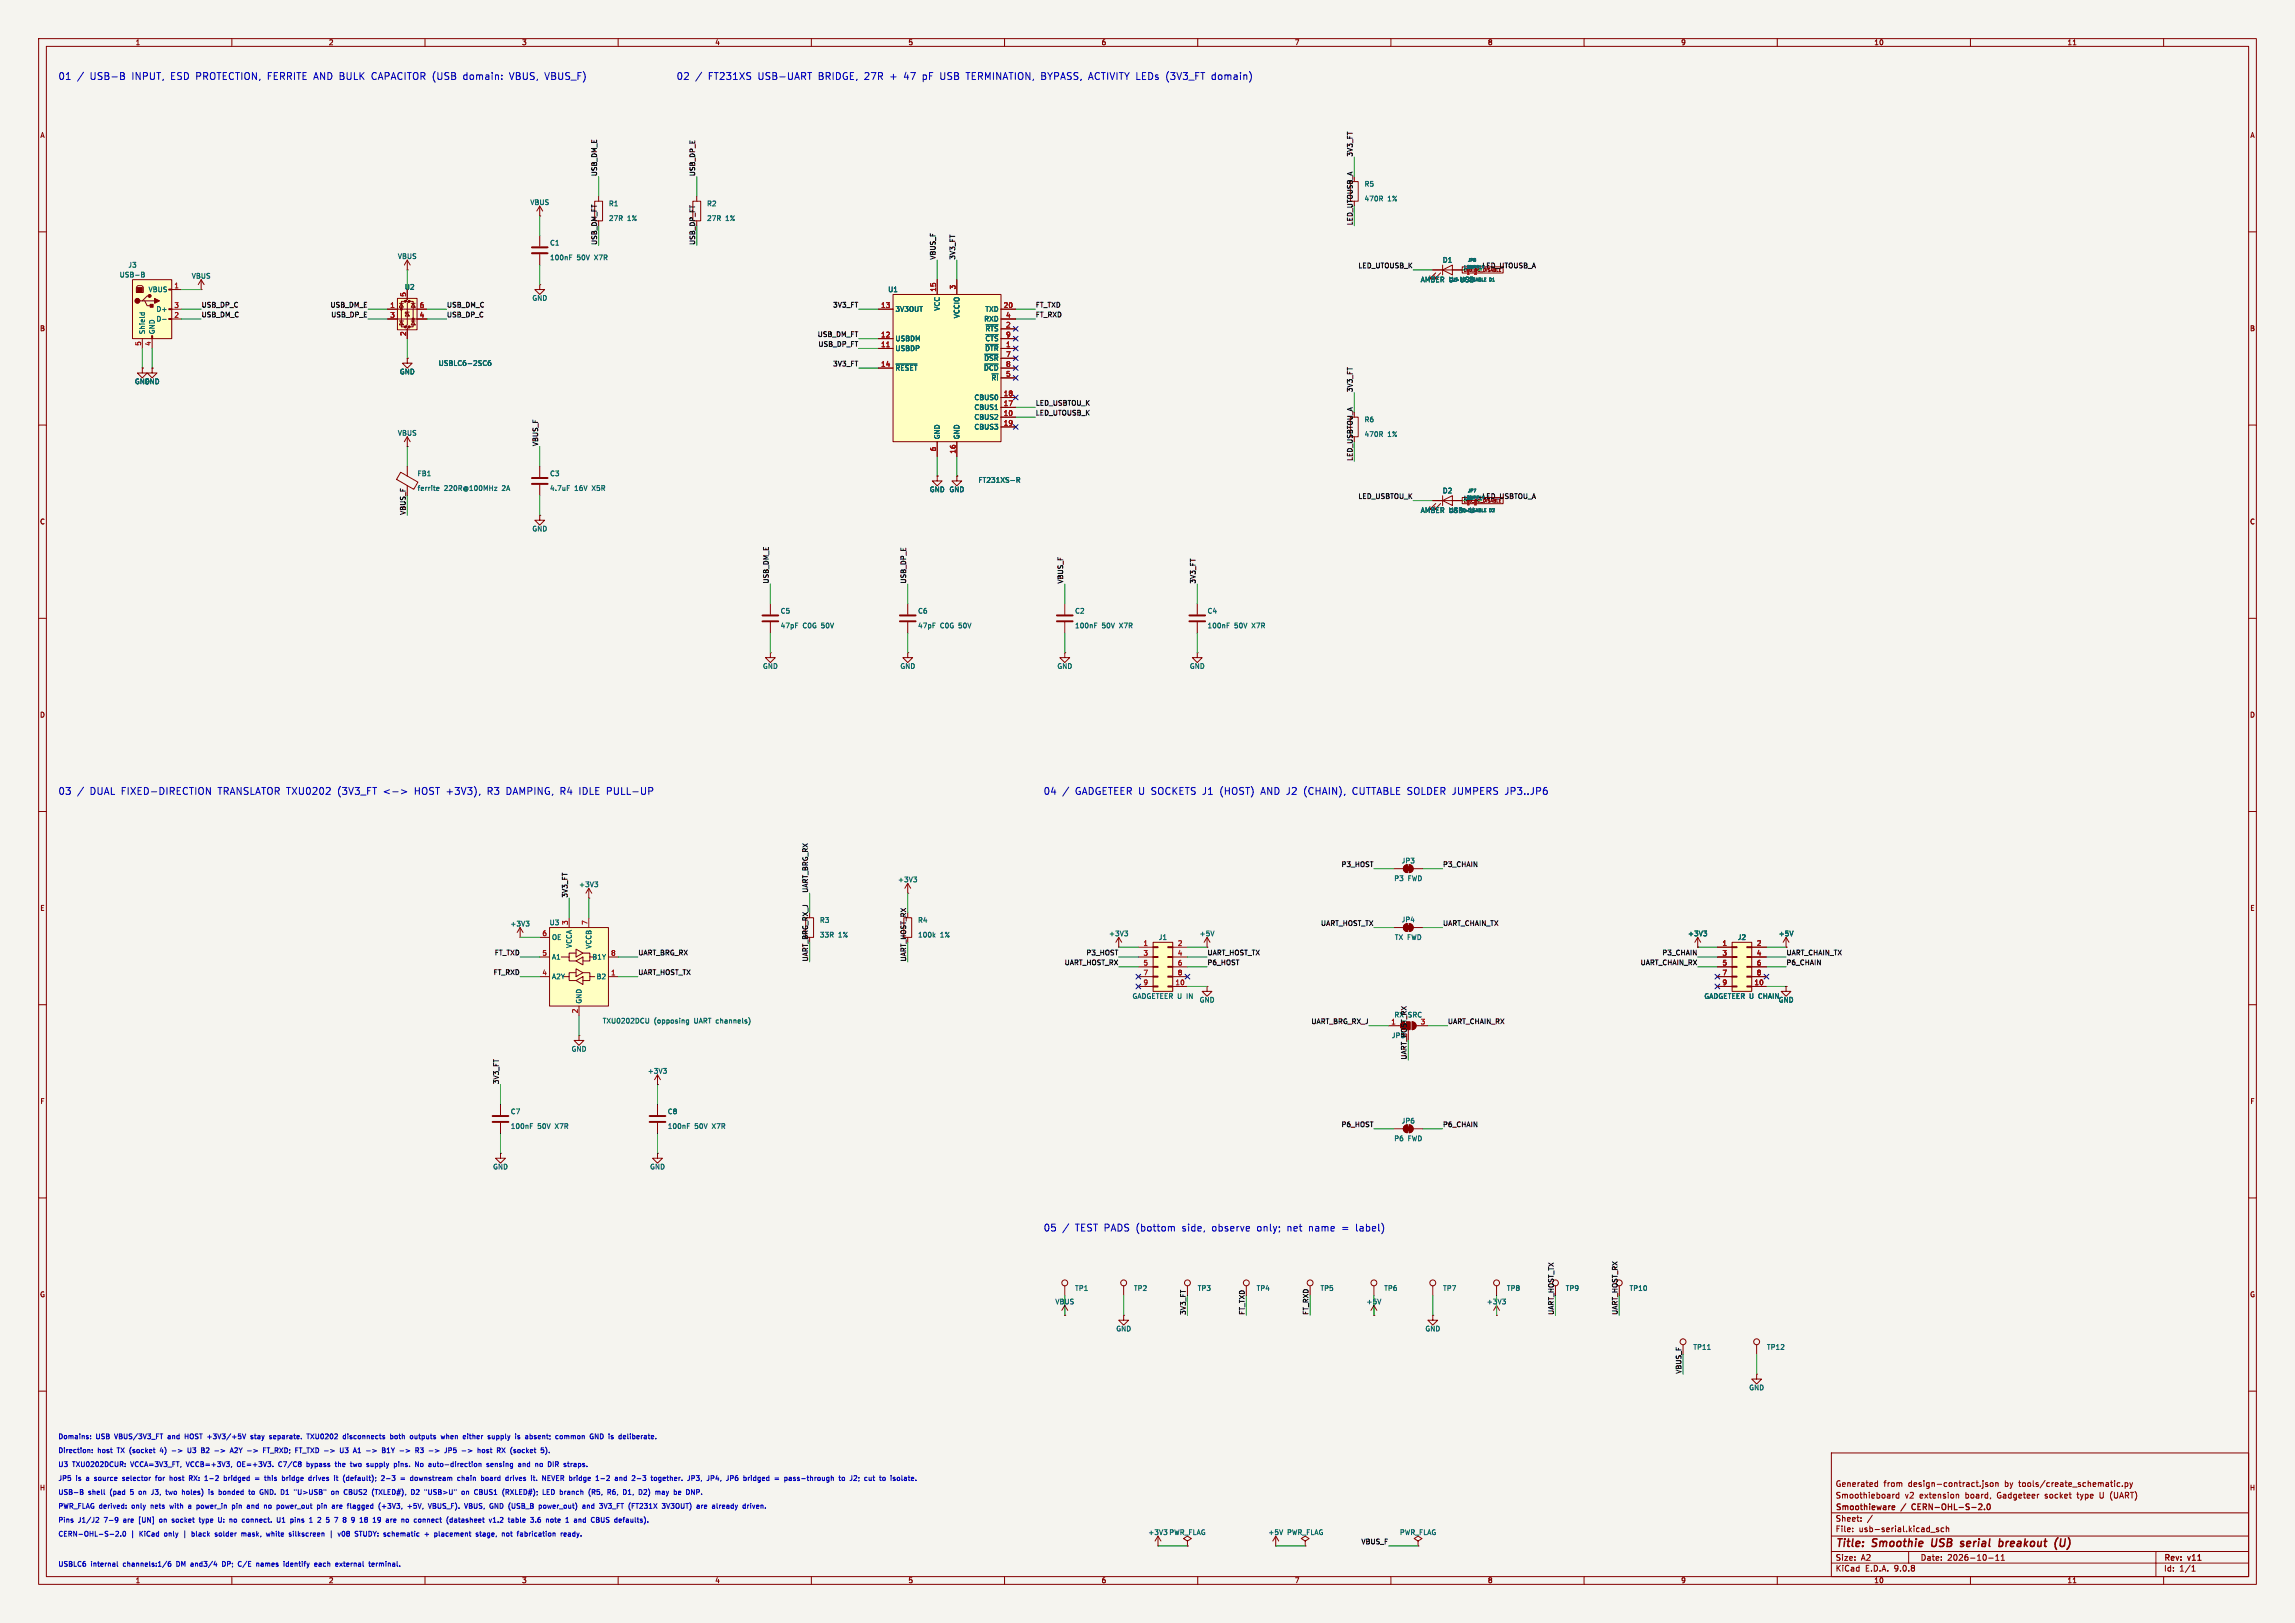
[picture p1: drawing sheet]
<svg xmlns="http://www.w3.org/2000/svg" width="594mm" height="420mm" viewBox="0 0 594 420" stroke-linecap="round" stroke-linejoin="round" font-family="sans-serif">
<defs><g id="words">
<g font-size="2.8" fill="#840000">
<text x="475" y="400.9">Title:</text>
<text x="484.7" y="400.9">Smoothie</text>
<text x="500.8" y="400.9">USB</text>
<text x="509.1" y="400.9">serial</text>
<text x="519.8" y="400.9">breakout</text>
<text x="535.1" y="400.9">(U)</text>
</g>
<g font-size="2.5" fill="#0000c2">
<text x="15" y="20.9">01</text>
<text x="23.3" y="20.9">USB-B</text>
<text x="34.1" y="20.9">INPUT,</text>
<text x="44.3" y="20.9">ESD PROTECTION, FERRITE AND BULK</text>
<text x="96.7" y="20.9">CAPACITOR (USB</text>
<text x="120.6" y="20.9">domain:</text>
<text x="132.7" y="20.9">VBUS, VBUS_F)</text>
<text x="175" y="20.9">02</text>
<text x="183.3" y="20.9">FT231XS</text>
<text x="196.2" y="20.9">USB-UART</text>
<text x="211.9" y="20.9">BRIDGE, 27R</text>
<text x="230.6" y="20.9">+</text>
<text x="234.3" y="20.9">47</text>
<text x="239.2" y="20.9">pF USB TERMINATION, BYPASS, ACTIVITY LEDs (3V3_FT</text>
<text x="314.7" y="20.9">domain)</text>
<text x="15" y="205.9">03</text>
<text x="23.3" y="205.9">DUAL FIXED-DIRECTION</text>
<text x="56.5" y="205.9">TRANSLATOR TXU0202</text>
<text x="87.7" y="205.9">(3V3_FT</text>
<text x="99.6" y="205.9">&lt;-&gt;</text>
<text x="107.7" y="205.9">HOST +3V3),</text>
<text x="126.8" y="205.9">R3</text>
<text x="131.8" y="205.9">DAMPING, R4</text>
<text x="150.8" y="205.9">IDLE PULL-UP</text>
<text x="270" y="205.9">04</text>
<text x="278.3" y="205.9">GADGETEER U SOCKETS J1</text>
<text x="316" y="205.9">(HOST)</text>
<text x="326.7" y="205.9">AND J2</text>
<text x="338" y="205.9">(CHAIN),</text>
<text x="350.7" y="205.9">CUTTABLE SOLDER JUMPERS JP3..JP6</text>
<text x="270" y="318.9">05</text>
<text x="278.3" y="318.9">TEST PADS (bottom</text>
<text x="306.1" y="318.9">side,</text>
<text x="314" y="318.9">observe</text>
<text x="325.7" y="318.9">only;</text>
<text x="333.6" y="318.9">net</text>
<text x="339.3" y="318.9">name</text>
<text x="347.9" y="318.9">=</text>
<text x="351.6" y="318.9">label)</text>
</g>
<g font-size="2.1" fill="#840000">
<text x="475" y="388">Smoothieboard</text>
<text x="475" y="385">Generated</text>
<text x="487.5" y="385">from</text>
<text x="493" y="388">v2</text>
<text x="494" y="385">design-contract.json</text>
<text x="496.9" y="388">extension</text>
<text x="508.8" y="388">board,</text>
<text x="517.2" y="388">Gadgeteer</text>
<text x="519" y="385">by</text>
<text x="522.8" y="385">tools/create_schematic.py</text>
<text x="529.7" y="388">socket</text>
<text x="538.2" y="388">type</text>
<text x="544.2" y="388">U (UART)</text>
<text x="475" y="394">Sheet:</text>
<text x="475" y="391.2">Smoothieware</text>
<text x="492.2" y="391.2">/</text>
<text x="495.6" y="391.2">CERN-OHL-S-2.0</text>
<text x="475" y="396.7">File:</text>
<text x="481.1" y="396.7">usb-serial.kicad_sch</text>
<text x="475" y="406.9">KiCad</text>
<text x="475" y="404.1">Size:</text>
<text x="481.7" y="404.1">A2</text>
<text x="482.7" y="406.9">E.D.A.</text>
<text x="490.3" y="406.9">9.0.8</text>
<text x="497" y="404.1">Date:</text>
<text x="504" y="404.1">2026-10-11</text>
<text x="560" y="404.3">Rev:</text>
<text x="560" y="406.9">Id:</text>
<text x="564.1" y="406.9">1/1</text>
<text x="566.4" y="404.3">v11</text>
</g>
<g font-size="1.8" fill="#840000">
<text x="35" y="11.9">1</text>
<text x="85" y="11.9">2</text>
<text x="135" y="11.9">3</text>
<text x="185" y="11.9">4</text>
<text x="235" y="11.9">5</text>
<text x="285" y="11.9">6</text>
<text x="335" y="11.9">7</text>
<text x="385" y="11.9">8</text>
<text x="435" y="11.9">9</text>
<text x="485" y="11.9">10</text>
<text x="535" y="11.9">11</text>
<text x="10.3" y="35.9">A</text>
<text x="582.3" y="35.9">A</text>
<text x="10.3" y="85.9">B</text>
<text x="582.3" y="85.9">B</text>
<text x="10.3" y="135.9">C</text>
<text x="582.3" y="135.9">C</text>
<text x="10.3" y="185.9">D</text>
<text x="582.3" y="185.9">D</text>
<text x="10.3" y="235.9">E</text>
<text x="582.3" y="235.9">E</text>
<text x="10.3" y="285.9">F</text>
<text x="582.3" y="285.9">F</text>
<text x="10.3" y="335.9">G</text>
<text x="582.3" y="335.9">G</text>
<text x="10.2" y="385.9">H</text>
<text x="582.2" y="385.9">H</text>
<text x="35" y="409.9">1</text>
<text x="85" y="409.9">2</text>
<text x="135" y="409.9">3</text>
<text x="185" y="409.9">4</text>
<text x="235" y="409.9">5</text>
<text x="285" y="409.9">6</text>
<text x="335" y="409.9">7</text>
<text x="385" y="409.9">8</text>
<text x="435" y="409.9">9</text>
<text x="485" y="409.9">10</text>
<text x="535" y="409.9">11</text>
</g>
<g font-size="1.8" fill="#0f0f0f">
<text x="350.2" y="40.6" transform="rotate(-90 350.2 40.6)">3V3_FT</text>
<text x="154.6" y="45.7" transform="rotate(-90 154.6 45.7)">USB_DM_E</text>
<text x="180" y="45.7" transform="rotate(-90 180 45.7)">USB_DP_E</text>
<text x="350.2" y="58.4" transform="rotate(-90 350.2 58.4)">LED_UTOUSB_A</text>
<text x="154.6" y="63.5" transform="rotate(-90 154.6 63.5)">USB_DM_FT</text>
<text x="180" y="63.5" transform="rotate(-90 180 63.5)">USB_DP_FT</text>
<text x="242.2" y="67.3" transform="rotate(-90 242.2 67.3)">VBUS_F</text>
<text x="247.3" y="67.3" transform="rotate(-90 247.3 67.3)">3V3_FT</text>
<text x="351.5" y="69.5">LED_UTOUSB_K</text>
<text x="383.5" y="69.5">LED_UTOUSB_A</text>
<text x="52.1" y="82.2">USB_DM_C</text>
<text x="52.1" y="79.7">USB_DP_C</text>
<text x="85.4" y="79.7">USB_DM_E</text>
<text x="85.6" y="82.2">USB_DP_E</text>
<text x="115.6" y="82.2">USB_DP_C</text>
<text x="115.6" y="79.7">USB_DM_C</text>
<text x="215.5" y="79.7">3V3_FT</text>
<text x="268" y="79.7">FT_TXD</text>
<text x="268" y="82.2">FT_RXD</text>
<text x="211.5" y="87.3">USB_DM_FT</text>
<text x="211.7" y="89.8">USB_DP_FT</text>
<text x="215.5" y="94.9">3V3_FT</text>
<text x="350.2" y="101.6" transform="rotate(-90 350.2 101.6)">3V3_FT</text>
<text x="268" y="107.6">LED_UTOUSB_K</text>
<text x="268" y="105.1">LED_USBTOU_K</text>
<text x="139.4" y="115.6" transform="rotate(-90 139.4 115.6)">VBUS_F</text>
<text x="350.2" y="119.4" transform="rotate(-90 350.2 119.4)">LED_USBTOU_A</text>
<text x="351.5" y="129.2">LED_USBTOU_K</text>
<text x="383.5" y="129.2">LED_USBTOU_A</text>
<text x="105.1" y="133.4" transform="rotate(-90 105.1 133.4)">VBUS_F</text>
<text x="199" y="151.1" transform="rotate(-90 199 151.1)">USB_DM_E</text>
<text x="234.6" y="151.1" transform="rotate(-90 234.6 151.1)">USB_DP_E</text>
<text x="275.2" y="151.1" transform="rotate(-90 275.2 151.1)">VBUS_F</text>
<text x="309.5" y="151.1" transform="rotate(-90 309.5 151.1)">3V3_FT</text>
<text x="347.1" y="224.4">P3_HOST</text>
<text x="373.4" y="224.4">P3_CHAIN</text>
<text x="147" y="232.4" transform="rotate(-90 147 232.4)">3V3_FT</text>
<text x="209.2" y="231.1" transform="rotate(-90 209.2 231.1)">UART_BRG_RX</text>
<text x="341.8" y="239.7">UART_HOST_TX</text>
<text x="373.4" y="239.7">UART_CHAIN_TX</text>
<text x="127.9" y="247.3">FT_TXD</text>
<text x="165.1" y="247.3">UART_BRG_RX</text>
<text x="209.2" y="248.9" transform="rotate(-90 209.2 248.9)">UART_BRG_RX_J</text>
<text x="234.6" y="248.9" transform="rotate(-90 234.6 248.9)">UART_HOST_RX</text>
<text x="275.4" y="249.8">UART_HOST_RX</text>
<text x="281.1" y="247.3">P3_HOST</text>
<text x="312.4" y="249.8">P6_HOST</text>
<text x="312.4" y="247.3">UART_HOST_TX</text>
<text x="424.5" y="249.8">UART_CHAIN_RX</text>
<text x="430.1" y="247.3">P3_CHAIN</text>
<text x="462.3" y="247.3">UART_CHAIN_TX</text>
<text x="462.3" y="249.8">P6_CHAIN</text>
<text x="127.6" y="252.4">FT_RXD</text>
<text x="165.1" y="252.4">UART_HOST_TX</text>
<text x="360.8" y="263.5">RX SRC</text>
<text x="339.3" y="265.1">UART_BRG_RX_J</text>
<text x="360.1" y="268.8">JP5</text>
<text x="364.2" y="268.7" transform="rotate(-90 364.2 268.7)">2</text>
<text x="374.6" y="265.1">UART_CHAIN_RX</text>
<text x="364.1" y="274.3" transform="rotate(-90 364.1 274.3)">UART_HOST_RX</text>
<text x="129.2" y="280.7" transform="rotate(-90 129.2 280.7)">3V3_FT</text>
<text x="347.1" y="291.8">P6_HOST</text>
<text x="373.4" y="291.8">P6_CHAIN</text>
<text x="307" y="340.4" transform="rotate(-90 307 340.4)">3V3_FT</text>
<text x="322.2" y="340.4" transform="rotate(-90 322.2 340.4)">FT_TXD</text>
<text x="338.7" y="340.4" transform="rotate(-90 338.7 340.4)">FT_RXD</text>
<text x="402.2" y="340.4" transform="rotate(-90 402.2 340.4)">UART_HOST_TX</text>
<text x="418.8" y="340.4" transform="rotate(-90 418.8 340.4)">UART_HOST_RX</text>
<text x="435.3" y="355.6" transform="rotate(-90 435.3 355.6)">VBUS_F</text>
<text x="352.3" y="399.7">VBUS_F</text>
</g>
<g font-size="1.8" fill="#006464">
<text x="137.1" y="53.2">VBUS</text>
<text x="157.5" y="53.6">R1</text>
<text x="182.9" y="53.6">R2</text>
<text x="353.1" y="48.5">R5</text>
<text x="353.1" y="52.3">470R</text>
<text x="359.1" y="52.3">1%</text>
<text x="157.5" y="57.4">27R</text>
<text x="162.3" y="57.4">1%</text>
<text x="182.9" y="57.4">27R</text>
<text x="187.7" y="57.4">1%</text>
<text x="142.2" y="63.7">C1</text>
<text x="30.9" y="72">USB-B</text>
<text x="33.1" y="69.4">J3</text>
<text x="102.9" y="67.2">VBUS</text>
<text x="142.2" y="67.5">100nF</text>
<text x="149.3" y="67.5">50V</text>
<text x="154" y="67.5">X7R</text>
<text x="373.3" y="68.2">D1</text>
<text x="38.3" y="75.8">VBUS</text>
<text x="49.5" y="72.3">VBUS</text>
<text x="104.7" y="75.2">U2</text>
<text x="229.8" y="75.8">U1</text>
<text x="367.6" y="73.3">AMBER U&gt;USB</text>
<text x="40.4" y="80.9">D+</text>
<text x="40.4" y="83.4">D-</text>
<text x="137.7" y="78">GND</text>
<text x="231.6" y="80.9">3V3OUT</text>
<text x="243.4" y="80.5" transform="rotate(-90 243.4 80.5)">VCC</text>
<text x="248.5" y="82.5" transform="rotate(-90 248.5 82.5)">VCCIO</text>
<text x="254.6" y="83.4">RXD</text>
<text x="254.9" y="80.9">TXD</text>
<text x="37.7" y="86.6" transform="rotate(-90 37.7 86.6)">Shield</text>
<text x="40.2" y="86.6" transform="rotate(-90 40.2 86.6)">GND</text>
<text x="231.6" y="88.5">USBDM</text>
<text x="254.9" y="86">~{RTS}</text>
<text x="254.9" y="88.5">~{CTS}</text>
<text x="113.4" y="94.9">USBLC6-2SC6</text>
<text x="231.6" y="91">USBDP</text>
<text x="254.6" y="93.6">~{DSR}</text>
<text x="254.9" y="91">~{DTR}</text>
<text x="34.8" y="99.6">GND</text>
<text x="37.3" y="99.6">GND</text>
<text x="103.4" y="97.1">GND</text>
<text x="231.6" y="96.1">~{RESET}</text>
<text x="254.6" y="96.1">~{DCD}</text>
<text x="256.5" y="98.7">~{RI}</text>
<text x="252.1" y="103.7">CBUS0</text>
<text x="252.1" y="106.3">CBUS1</text>
<text x="102.9" y="112.9">VBUS</text>
<text x="243.4" y="113.8" transform="rotate(-90 243.4 113.8)">GND</text>
<text x="248.5" y="113.8" transform="rotate(-90 248.5 113.8)">GND</text>
<text x="252.1" y="108.8">CBUS2</text>
<text x="252.1" y="111.4">CBUS3</text>
<text x="353.1" y="109.5">R6</text>
<text x="353.1" y="113.3">470R</text>
<text x="359.1" y="113.3">1%</text>
<text x="108" y="123.4">FB1</text>
<text x="142.2" y="123.4">C3</text>
<text x="253.1" y="125.1">FT231XS-R</text>
<text x="108" y="127.2">ferrite</text>
<text x="114.9" y="127.2">220R@100MHz</text>
<text x="130.1" y="127.2">2A</text>
<text x="142.2" y="127.2">4.7uF</text>
<text x="148.7" y="127.2">16V</text>
<text x="153.4" y="127.2">X5R</text>
<text x="240.5" y="127.6">GND GND</text>
<text x="373.3" y="127.9">D2</text>
<text x="137.7" y="137.7">GND</text>
<text x="367.6" y="132.9">AMBER USB&gt;U</text>
<text x="201.9" y="159">C5</text>
<text x="237.5" y="159">C6</text>
<text x="278.1" y="159">C2</text>
<text x="312.4" y="159">C4</text>
<text x="201.9" y="162.8">47pF</text>
<text x="207.8" y="162.8">C0G</text>
<text x="212.7" y="162.8">50V</text>
<text x="237.5" y="162.8">47pF</text>
<text x="243.3" y="162.8">C0G</text>
<text x="248.2" y="162.8">50V</text>
<text x="278.1" y="162.8">100nF</text>
<text x="285.2" y="162.8">50V</text>
<text x="289.9" y="162.8">X7R</text>
<text x="312.4" y="162.8">100nF</text>
<text x="319.5" y="162.8">50V</text>
<text x="324.1" y="162.8">X7R</text>
<text x="197.4" y="173.3">GND</text>
<text x="232.9" y="173.3">GND</text>
<text x="273.6" y="173.3">GND</text>
<text x="307.8" y="173.3">GND</text>
<text x="362.7" y="223.6">JP3</text>
<text x="149.8" y="229.8">+3V3</text>
<text x="232.3" y="228.5">+3V3</text>
<text x="360.8" y="228.2">P3</text>
<text x="364.4" y="228.2">FWD</text>
<text x="132" y="239.9">+3V3</text>
<text x="142.1" y="239.6">U3</text>
<text x="212.1" y="239">R3</text>
<text x="237.5" y="239">R4</text>
<text x="362.7" y="238.9">JP4</text>
<text x="142.7" y="243.4">OE</text>
<text x="148.2" y="245.5" transform="rotate(-90 148.2 245.5)">VCCA</text>
<text x="153.3" y="245.6" transform="rotate(-90 153.3 245.6)">VCCB</text>
<text x="212.1" y="242.8">33R</text>
<text x="217" y="242.8">1%</text>
<text x="237.5" y="242.8">100k</text>
<text x="243.3" y="242.8">1%</text>
<text x="286.9" y="242.5">+3V3</text>
<text x="299.8" y="243.4">J1</text>
<text x="310.4" y="242.5">+5V</text>
<text x="360.9" y="243.4">TX FWD</text>
<text x="436.8" y="242.5">+3V3</text>
<text x="449.7" y="243.4">J2</text>
<text x="460.2" y="242.5">+5V</text>
<text x="142.7" y="248.5">A1</text>
<text x="153.2" y="248.5">B1Y</text>
<text x="142.7" y="253.6">A2Y</text>
<text x="154.3" y="253.6">B2</text>
<text x="150.7" y="259.8" transform="rotate(-90 150.7 259.8)">GND</text>
<text x="293" y="258.7">GADGETEER U IN</text>
<text x="310.4" y="259.6">GND</text>
<text x="441" y="258.7">GADGETEER U CHAIN</text>
<text x="460.2" y="259.6">GND</text>
<text x="155.9" y="265.1">TXU0202DCU</text>
<text x="169.3" y="265.1">(opposing</text>
<text x="179.8" y="265.1">UART channels)</text>
<text x="147.8" y="272.3">GND</text>
<text x="167.5" y="278">+3V3</text>
<text x="132.1" y="288.5">C7</text>
<text x="132.1" y="292.3">100nF</text>
<text x="139.1" y="292.3">50V</text>
<text x="143.8" y="292.3">X7R</text>
<text x="172.7" y="288.5">C8</text>
<text x="172.7" y="292.3">100nF</text>
<text x="179.8" y="292.3">50V</text>
<text x="184.4" y="292.3">X7R</text>
<text x="362.7" y="290.9">JP6</text>
<text x="360.8" y="295.5">P6</text>
<text x="364.4" y="295.5">FWD</text>
<text x="127.5" y="302.8">GND</text>
<text x="168.1" y="302.8">GND</text>
<text x="278.1" y="334.2">TP1</text>
<text x="293.4" y="334.2">TP2</text>
<text x="309.9" y="334.2">TP3</text>
<text x="325.1" y="334.2">TP4</text>
<text x="341.6" y="334.2">TP5</text>
<text x="358.1" y="334.2">TP6</text>
<text x="373.4" y="334.2">TP7</text>
<text x="389.9" y="334.2">TP8</text>
<text x="405.1" y="334.2">TP9</text>
<text x="421.6" y="334.2">TP10</text>
<text x="273" y="337.7">VBUS</text>
<text x="353.6" y="337.7">+5V</text>
<text x="384.7" y="337.7">+3V3</text>
<text x="288.8" y="344.7">GND</text>
<text x="368.8" y="344.7">GND</text>
<text x="438.2" y="349.5">TP11</text>
<text x="457.2" y="349.5">TP12</text>
<text x="452.6" y="360">GND</text>
<text x="297.1" y="397.4">+3V3</text>
<text x="302.5" y="397.4">PWR_FLAG</text>
<text x="328.2" y="397.4">+5V</text>
<text x="333" y="397.4">PWR_FLAG</text>
<text x="362.2" y="397.4">PWR_FLAG</text>
</g>
<g font-size="1.8" fill="#a90000">
<text x="45" y="74.7">1</text>
<text x="105.2" y="76.9" transform="rotate(-90 105.2 76.9)">5</text>
<text x="242.3" y="75.6" transform="rotate(-90 242.3 75.6)">15</text>
<text x="247.4" y="75" transform="rotate(-90 247.4 75)">3</text>
<text x="45" y="79.8">3</text>
<text x="45" y="82.3">2</text>
<text x="100.9" y="79.8">1</text>
<text x="100.9" y="82.3">3</text>
<text x="108.5" y="79.8">6</text>
<text x="108.5" y="82.3">4</text>
<text x="227.9" y="79.8">13</text>
<text x="259.7" y="79.8">20</text>
<text x="260.3" y="82.3">4</text>
<text x="36.6" y="89.6" transform="rotate(-90 36.6 89.6)">5</text>
<text x="39.1" y="89.6" transform="rotate(-90 39.1 89.6)">4</text>
<text x="105.2" y="87.1" transform="rotate(-90 105.2 87.1)">2</text>
<text x="227.9" y="87.4">12</text>
<text x="227.9" y="89.9">11</text>
<text x="260.3" y="84.8">2</text>
<text x="260.3" y="87.4">9</text>
<text x="260.3" y="89.9">1</text>
<text x="227.9" y="95">14</text>
<text x="260.3" y="92.5">7</text>
<text x="260.3" y="95">8</text>
<text x="260.3" y="97.5">5</text>
<text x="259.7" y="102.6">18</text>
<text x="259.7" y="105.2">17</text>
<text x="259.7" y="107.7">10</text>
<text x="259.7" y="110.2">19</text>
<text x="242.3" y="116.9" transform="rotate(-90 242.3 116.9)">6</text>
<text x="247.4" y="117.5" transform="rotate(-90 247.4 117.5)">16</text>
<text x="147.1" y="239.5" transform="rotate(-90 147.1 239.5)">3</text>
<text x="152.1" y="239.5" transform="rotate(-90 152.1 239.5)">7</text>
<text x="140.3" y="242.3">6</text>
<text x="295.8" y="244.9">1</text>
<text x="304.7" y="244.9">2</text>
<text x="445.7" y="244.9">1</text>
<text x="454.6" y="244.9">2</text>
<text x="140.3" y="247.4">5</text>
<text x="158" y="247.4">8</text>
<text x="295.8" y="247.4">3</text>
<text x="295.8" y="249.9">5</text>
<text x="304.7" y="247.4">4</text>
<text x="304.7" y="249.9">6</text>
<text x="445.7" y="247.4">3</text>
<text x="445.7" y="249.9">5</text>
<text x="454.6" y="247.4">4</text>
<text x="454.6" y="249.9">6</text>
<text x="140.3" y="252.5">4</text>
<text x="158" y="252.5">1</text>
<text x="295.8" y="252.5">7</text>
<text x="295.8" y="255">9</text>
<text x="304.1" y="255">10</text>
<text x="304.7" y="252.5">8</text>
<text x="445.7" y="252.5">7</text>
<text x="445.7" y="255">9</text>
<text x="454" y="255">10</text>
<text x="454.6" y="252.5">8</text>
<text x="149.6" y="262.3" transform="rotate(-90 149.6 262.3)">2</text>
<text x="360" y="265.2">1</text>
<text x="367.6" y="265.2">3</text>
</g>
<g font-size="1.8" fill="#0000c2">
<text x="15" y="376.2">Direction:</text>
<text x="15" y="372.6">Domains:</text>
<text x="24.8" y="372.6">USB</text>
<text x="25.2" y="376.2">host</text>
<text x="29.8" y="372.6">VBUS/3V3_FT</text>
<text x="30.5" y="376.2">TX (socket</text>
<text x="41.9" y="376.2">4)</text>
<text x="43.7" y="372.6">and</text>
<text x="45.2" y="376.2">-&gt;</text>
<text x="48.3" y="372.6">HOST +3V3/+5V</text>
<text x="49.5" y="376.2">U3</text>
<text x="53.2" y="376.2">B2</text>
<text x="56.8" y="376.2">-&gt;</text>
<text x="61.2" y="376.2">A2Y -&gt;</text>
<text x="65.8" y="372.6">stay</text>
<text x="70" y="376.2">FT_RXD; FT_TXD -&gt;</text>
<text x="70.9" y="372.6">separate.</text>
<text x="80.8" y="372.6">TXU0202</text>
<text x="90.3" y="372.6">disconnects</text>
<text x="90.5" y="376.2">U3</text>
<text x="97.7" y="376.2">-&gt;</text>
<text x="102" y="376.2">B1Y</text>
<text x="102.7" y="372.6">both</text>
<text x="106.8" y="376.2">-&gt;</text>
<text x="108.1" y="372.6">outputs</text>
<text x="111.1" y="376.2">R3</text>
<text x="114.7" y="376.2">-&gt;</text>
<text x="116.3" y="372.6">when</text>
<text x="119.1" y="376.2">JP5</text>
<text x="122.2" y="372.6">either</text>
<text x="123.7" y="376.2">-&gt;</text>
<text x="128" y="376.2">host</text>
<text x="128.8" y="372.6">supply</text>
<text x="133.2" y="376.2">RX (socket</text>
<text x="136.1" y="372.6">is</text>
<text x="138.9" y="372.6">absent;</text>
<text x="147" y="372.6">common</text>
<text x="156.1" y="372.6">GND is</text>
<text x="163.9" y="372.6">deliberate.</text>
<text x="15" y="379.8">U3</text>
<text x="15" y="383.4">JP5</text>
<text x="18.7" y="379.8">TXU0202DCUR:</text>
<text x="19.6" y="383.4">is</text>
<text x="22.4" y="383.4">a</text>
<text x="24.7" y="383.4">source</text>
<text x="32.2" y="383.4">selector</text>
<text x="34" y="379.8">VCCA=3V3_FT,</text>
<text x="41" y="383.4">for</text>
<text x="44.8" y="383.4">host</text>
<text x="48.6" y="379.8">VCCB=+3V3,</text>
<text x="50" y="383.4">RX:</text>
<text x="54.3" y="383.4">1-2</text>
<text x="59.5" y="383.4">bridged</text>
<text x="61.9" y="379.8">OE=+3V3.</text>
<text x="67.7" y="383.4">=</text>
<text x="70.5" y="383.4">this</text>
<text x="72.8" y="379.8">C7/C8</text>
<text x="75.1" y="383.4">bridge</text>
<text x="80.3" y="379.8">bypass</text>
<text x="82.2" y="383.4">drives</text>
<text x="87.9" y="379.8">the</text>
<text x="89" y="383.4">it</text>
<text x="91.5" y="383.4">(default);</text>
<text x="92" y="379.8">two</text>
<text x="96.4" y="379.8">supply</text>
<text x="101.6" y="383.4">2-3</text>
<text x="103.7" y="379.8">pins.</text>
<text x="106.8" y="383.4">=</text>
<text x="109.4" y="379.8">No</text>
<text x="109.6" y="383.4">downstream</text>
<text x="113.1" y="379.8">auto-direction</text>
<text x="122" y="383.4">chain</text>
<text x="128.3" y="383.4">board</text>
<text x="128.3" y="379.8">sensing</text>
<text x="134.8" y="383.4">drives</text>
<text x="136.7" y="379.8">and</text>
<text x="141.3" y="379.8">no</text>
<text x="141.6" y="383.4">it.</text>
<text x="144.7" y="383.4">NEVER bridge</text>
<text x="144.8" y="379.8">DIR</text>
<text x="149.1" y="379.8">straps.</text>
<text x="159" y="383.4">1-2</text>
<text x="164.2" y="383.4">and</text>
<text x="168.8" y="383.4">2-3</text>
<text x="173.9" y="383.4">together.</text>
<text x="183.6" y="383.4">JP3,</text>
<text x="188.8" y="383.4">JP4,</text>
<text x="194" y="383.4">JP6</text>
<text x="198.6" y="383.4">bridged</text>
<text x="206.9" y="383.4">=</text>
<text x="209.6" y="383.4">pass-through</text>
<text x="224" y="383.4">to</text>
<text x="227" y="383.4">J2;</text>
<text x="231" y="383.4">cut</text>
<text x="235.1" y="383.4">to</text>
<text x="15" y="387">USB-B</text>
<text x="22.8" y="387">shell</text>
<text x="28.6" y="387">(pad</text>
<text x="34.1" y="387">5</text>
<text x="36.4" y="387">on</text>
<text x="39.9" y="387">J3,</text>
<text x="43.9" y="387">two</text>
<text x="48.2" y="387">holes)</text>
<text x="55.3" y="387">is</text>
<text x="58.1" y="387">bonded</text>
<text x="66.1" y="387">to</text>
<text x="69.2" y="387">GND. D1</text>
<text x="78.5" y="387">&quot;U&gt;USB&quot;</text>
<text x="88.3" y="387">on</text>
<text x="91.8" y="387">CBUS2</text>
<text x="99.2" y="387">(TXLED#),</text>
<text x="109.6" y="387">D2</text>
<text x="113.2" y="387">&quot;USB&gt;U&quot;</text>
<text x="123.1" y="387">on</text>
<text x="126.5" y="387">CBUS1</text>
<text x="134" y="387">(RXLED#);</text>
<text x="144.7" y="387">LED branch</text>
<text x="156.9" y="387">(R5,</text>
<text x="162" y="387">R6,</text>
<text x="166.3" y="387">D1,</text>
<text x="170.5" y="387">D2)</text>
<text x="175" y="387">may</text>
<text x="180" y="387">be</text>
<text x="15" y="390.6">PWR_FLAG derived:</text>
<text x="15" y="394.2">Pins</text>
<text x="20.2" y="394.2">J1/J2</text>
<text x="27.1" y="394.2">7-9</text>
<text x="32.2" y="394.2">are</text>
<text x="34.2" y="390.6">only</text>
<text x="36.4" y="394.2">[UN]</text>
<text x="39.3" y="390.6">nets</text>
<text x="42" y="394.2">on</text>
<text x="44.5" y="390.6">with</text>
<text x="45.4" y="394.2">socket</text>
<text x="49.5" y="390.6">a</text>
<text x="51.8" y="390.6">power_in</text>
<text x="52.7" y="394.2">type</text>
<text x="57.8" y="394.2">U:</text>
<text x="60.9" y="394.2">no</text>
<text x="61.2" y="390.6">pin</text>
<text x="64.4" y="394.2">connect.</text>
<text x="65.2" y="390.6">and</text>
<text x="69.9" y="390.6">no</text>
<text x="73.3" y="390.6">power_out</text>
<text x="73.6" y="394.2">U1</text>
<text x="77.3" y="394.2">pins</text>
<text x="82.4" y="394.2">1</text>
<text x="84" y="390.6">pin</text>
<text x="84.8" y="394.2">2</text>
<text x="87.2" y="394.2">5</text>
<text x="88.1" y="390.6">are</text>
<text x="89.6" y="394.2">7</text>
<text x="91.9" y="394.2">8</text>
<text x="92.3" y="390.6">flagged</text>
<text x="94.3" y="394.2">9</text>
<text x="96.7" y="394.2">18</text>
<text x="100.3" y="394.2">19</text>
<text x="100.5" y="390.6">(+3V3,</text>
<text x="103.9" y="394.2">are</text>
<text x="108.1" y="394.2">no</text>
<text x="108.2" y="390.6">+5V,</text>
<text x="111.5" y="394.2">connect</text>
<text x="113.9" y="390.6">VBUS_F).</text>
<text x="120.1" y="394.2">(datasheet</text>
<text x="123.4" y="390.6">VBUS,</text>
<text x="130.1" y="390.6">GND (USB_B</text>
<text x="131.4" y="394.2">v1.2</text>
<text x="136.6" y="394.2">table</text>
<text x="142.5" y="394.2">3.6</text>
<text x="143.2" y="390.6">power_out)</text>
<text x="146.7" y="394.2">note</text>
<text x="152" y="394.2">1</text>
<text x="154.4" y="394.2">and</text>
<text x="154.7" y="390.6">and</text>
<text x="159" y="394.2">CBUS</text>
<text x="159.4" y="390.6">3V3_FT</text>
<text x="165.3" y="394.2">defaults).</text>
<text x="167.1" y="390.6">(FT231X</text>
<text x="176" y="390.6">3V3OUT)</text>
<text x="185.1" y="390.6">are</text>
<text x="189.3" y="390.6">already</text>
<text x="197.4" y="390.6">driven.</text>
<text x="15" y="397.8">CERN-OHL-S-2.0</text>
<text x="33.8" y="397.8">|</text>
<text x="36.2" y="397.8">KiCad</text>
<text x="42.8" y="397.8">only</text>
<text x="47.9" y="397.8">|</text>
<text x="50.3" y="397.8">black</text>
<text x="56.6" y="397.8">solder</text>
<text x="63.6" y="397.8">mask,</text>
<text x="70.3" y="397.8">white</text>
<text x="76.3" y="397.8">silkscreen</text>
<text x="87.1" y="397.8">|</text>
<text x="89.4" y="397.8">v08</text>
<text x="94" y="397.8">STUDY: schematic</text>
<text x="112.4" y="397.8">+</text>
<text x="115.2" y="397.8">placement</text>
<text x="126.1" y="397.8">stage,</text>
<text x="133.1" y="397.8">not</text>
<text x="137.3" y="397.8">fabrication</text>
<text x="148.7" y="397.8">ready.</text>
<text x="15" y="405.6">USBLC6</text>
<text x="23.5" y="405.6">internal</text>
<text x="32" y="405.6">channels:1/6</text>
<text x="46" y="405.6">DM and3/4</text>
<text x="58.2" y="405.6">DP;</text>
<text x="62.5" y="405.6">C/E</text>
<text x="67.5" y="405.6">names</text>
<text x="74.7" y="405.6">identify</text>
<text x="82.9" y="405.6">each</text>
<text x="88.6" y="405.6">external</text>
<text x="97.4" y="405.6">terminal.</text>
</g>
<g font-size="1.1" fill="#a90000">
<text x="378.8" y="70.5">LED_D1_DISABLE</text>
<text x="379.5" y="71.4">1</text>
<text x="381.4" y="71.4">2</text>
<text x="378.8" y="130.2">LED_D2_DISABLE</text>
<text x="379.5" y="131.1">1</text>
<text x="381.4" y="131.1">2</text>
</g>
<g font-size="1.1" fill="#006464">
<text x="378.8" y="69.6">LED</text>
<text x="379.5" y="69.6">SUPPLY</text>
<text x="379.8" y="67.9">JP8</text>
<text x="374.9" y="73">CUT</text>
<text x="378.1" y="73">TO</text>
<text x="380.4" y="73">DISABLE</text>
<text x="386.1" y="73">D1</text>
<text x="378.8" y="129.3">LED</text>
<text x="379.5" y="129.3">SUPPLY</text>
<text x="379.8" y="127.6">JP7</text>
<text x="374.9" y="132.7">CUT</text>
<text x="378.1" y="132.7">TO</text>
<text x="380.4" y="132.7">DISABLE</text>
<text x="386.1" y="132.7">D2</text>
</g>
</g></defs>
<path d="M0 0h594v420h-594z" fill="#f5f4ef" stroke="#f5f4ef" stroke-width=".26"/>
<g fill="none" stroke="#840000" stroke-width=".26">
<path d="M10 10h574v400h-574zM12 12h570v396h-570zM60 10v2M110 10v2M160 10v2M210 10v2M260 10v2M310 10v2M360 10v2M410 10v2M460 10v2M510 10v2"/>
<path d="M536.6 11.6h.7M560 10v2M10 60h2M582 60h2M10 110h2M582 110h2M370.8 129.5h7.7M371.6 130.3l-1.5 1.5h.7h-.7v-.7M372.9 130.3l-1.6 1.5h.8h-.8v-.7M373.4 129.5l2.5-1.2v2.5zM373.4 128.3v2.5M275.6 156.2v2.8"/>
<path d="M309.9 156.2v2.8M10 160h2M275.6 168.9v1.3h1.3l-1.3 1.3-1.3-1.3h1.3M275.6 168.9h.1M275.6 161v2.8M309.9 168.9v1.3h1.2l-1.2 1.3-1.3-1.3h1.3M309.9 168.9h.1M309.9 161v2.8M582 160h2M10 210h2M582 210h2M360.7 224.8h2.5"/>
<path d="M363.5 224.1l.7-.3v2a1.02 1.02 0 0 1-.9-.6 1.02 1.02 0 0 1 .2-1.1zM364.7 223.8a1.02 1.02 0 0 1 1.1 1 1.02 1.02 0 0 1-1.1 1zM365.8 224.8h2.5M439.4 245.1h.1M439.4 242.6l-.7 1.2M439.4 242.6l.8 1.2M439.4 242.6v2.5M462.3 255.3v1.2h1.2l-1.2 1.3-1.3-1.3h1.3M462.3 255.3h.1M10 260h2M582 260h2M10 310h2"/>
<path d="M582 310h2M355.6 332.7v2.6M355.6 337.8v2.6M355.6 337.8l-.8 1.3M355.6 337.8l.8 1.3M370.8 332.7v2.6M387.3 337.8l-.7 1.3M387.3 337.8l.8 1.3M387.3 332.7v2.6M387.3 337.8v2.6M355.6 340.4h.1M370.8 340.4v1.2h1.3l-1.3 1.3-1.2-1.3h1.2"/>
<path d="M370.8 340.4h.1M387.3 340.4h.1M435.6 348v2.5M454.7 355.6v1.3h1.2l-1.2 1.2-1.3-1.2h1.3M454.7 355.6h.1M454.7 348v2.5M10 360h2M474 376h108v32h-108zM582 360h2M474 397.5h108M474 391.5h108M479.5 396.2v.2"/>
<path d="M479.5 395.4v.2M481.7 393.5v.2M481.7 392.7v.2M484.6 392.1l-1.3 1.9M485.4 384.6h.6M485.4 383.7h.6M486 383.2v1.5M489.9 386.7v1M490.3 386.7l-.4 .3M491.5 386.7h-.5l-.3 .3 .2 .6h.6M491.5 386.2v1.5M499.7 396.5h1.2"/>
<path d="M501.7 395.4h-.3l-.2 .2v.2l.5 .1v.4h-.5M503.1 395.4h-.4l-.3 .3 .1 .6h.6M503.7 395.5l.6-.1 .1 1M503.7 394.9v1.5M506.4 386.7h.5l.1 1M513.2 383.2v.1M514.5 383.7h-.4l-.2 .2 .1 .2 .5 .1v.4h-.6M515.2 383.7h.4l.3 .3v.4l-.3 .3-.5-.3zM516.5 383.8l.6-.1 .1 1M516.5 383.7v1M543.5 386.2l.2 1.4M548.7 383.7h-.5l-.2 .3 .1 .6h.6"/>
<path d="M549.3 384.5v.2M550 383.7h.5l.2 .3-.1 .6h-.6M550 383.7v1.5M551.2 383.7l.4 1M551.6 384.7l-.4 .5M552 383.7l-.4 1M60 408v2M110 408v2M160 408v2M210 408v2M260 408v2M310 408v2"/>
<path d="M360 408v2M410 408v2M460 408v2M474 404.5h108M474 401.5h108M494 401.5v3M510 408v2M514.7 403.2h1.2M516.5 403.8h.9M516.5 402.7l.5-.4v1.5M518 403.8h.8M518 402.7l.4-.4v1.5"/>
<path d="M536.6 409.6h.7M558 401.5v6.5M560 408v2M567.3 406.6h.9M567.3 405.5l.4-.4v1.5"/>
<circle cx="355.6" cy="332" r=".76"/>
<circle cx="370.8" cy="332" r=".76"/>
<circle cx="387.4" cy="332" r=".76"/>
<circle cx="402.6" cy="332" r=".76"/>
<circle cx="419.1" cy="332" r=".76"/>
<circle cx="435.6" cy="347.2" r=".76"/>
<circle cx="454.7" cy="347.2" r=".76"/>
</g>
<path d="M500.2 398.2l-.2 1.6 .3 .4M507.6 399h.7M507.7 399.5l.5 .1v.3l-.3 .3h-.4M517.5 399l.6-.1 .3 .3-.2 .8-.7 .2M532.7 397.9l-.1 .1M533.4 398.2l-.1 1.8 .6 .2 .5-.4" fill="none" stroke="#840000" stroke-width=".4"/>
<path d="M489.9 389.7h.4l.1 .3-.7 .2M490.3 390.6l-.4 .1M495 389.4l-.2 .4 .2 .7M512.1 390.7h.9M512.9 389.3v.5M513.6 390.5v.2M514.4 389.3l.2-.1a.8 .8 0 0 1 .6 .7 .8 .8 0 0 1-.6 .8l-.3-.6z" fill="none" stroke="#840000" stroke-width=".3"/>
<g fill="#840000" stroke="#840000" stroke-width=".26">
<path d="M364 224.3h1v1h-1z"/>
<path d="M363.5 224.1l.7-.3v2a1.02 1.02 0 0 1-.9-.6 1.02 1.02 0 0 1 .2-1.1z"/>
<path d="M364.7 223.8a1.02 1.02 0 0 1 1.1 1 1.02 1.02 0 0 1-1.1 1z"/>
</g>
<path d="M273.6 159.3h4M307.8 159.3h4.1M273.6 160.8h4M307.8 160.8h4.1" fill="none" stroke="#840000" stroke-width=".51"/>
<path d="M385.9 131.7l-.3-.1v.8h.3M283.3 161.8h.4M283.3 161.2h.6M317.6 161.8h.4M317.6 161.2h.6M440.9 240.9h.8l-.4 .5M441.5 241.4l.2 .2-.2 .6M357.4 336.2l-.4 1.2M388.9 336.2h.7l-.4 .5M389.4 336.7l.2 .2-.2 .5M442 349.2h.7" fill="none" stroke="#006464" stroke-width=".26"/>
<path d="M448.3 243.8h5.1v12.7h-5.1z" fill="#ffffc2"/>
<g fill="none" stroke="#840000" stroke-width=".26">
<path d="M444.5 245.1h3.8M444.5 247.7h3.8M444.5 250.2h3.8M444.5 252.7h3.8M444.5 255.3h3.8M448.3 243.8h5.1v12.7h-5.1zM448.3 245h1.3v.2h-1.3zM448.3 247.5h1.3v.3h-1.3zM448.3 250.1h1.3v.2h-1.3zM448.3 252.6h1.3v.3h-1.3zM448.3 255.1h1.3v.3h-1.3zM452.1 245h1.3v.2h-1.3z"/>
<path d="M452.1 247.5h1.3v.3h-1.3zM452.1 250.1h1.3v.2h-1.3zM452.1 252.6h1.3v.3h-1.3zM452.1 255.1h1.3v.3h-1.3zM453.4 245.1h3.8M453.4 247.7h3.8M453.4 250.2h3.8M453.4 252.7h3.8M453.4 255.3h3.8M462.3 245.1h.1M462.3 242.6l-.8 1.2M462.3 242.6l.7 1.2"/>
<path d="M462.3 242.6v2.5"/>
</g>
<path d="M464.1 240.9l-.4 1.3" fill="none" stroke="#006464" stroke-width=".26"/>
<path d="M142.2 240h15.3v20.4h-15.3z" fill="#ffffc2"/>
<g fill="none" stroke="#840000" stroke-width=".26">
<path d="M139.7 73.7v1.2h1.3l-1.3 1.3-1.3-1.3h1.3M139.7 73.7h.1M242.6 123.2v1.3h1.2l-1.2 1.2-1.3-1.2h1.3M242.6 123.2h.1M247.6 123.2v1.3h1.3l-1.3 1.2-1.2-1.2h1.2M247.6 123.2h.1M199.4 156.2v2.8M234.9 156.2v2.8M199.4 168.9v1.3h1.3l-1.3 1.3-1.3-1.3h1.3M199.4 168.9h.1M199.4 161v2.8M234.9 168.9v1.3h1.3l-1.3 1.3-1.2-1.3h1.2"/>
<path d="M234.9 168.9h.1M234.9 161v2.8M147.3 237.5v2.5M152.4 237.5v2.5M233.9 237.5h2.1v5.1h-2.1zM234.9 231.1h.1M234.9 228.6l-.7 1.3M234.9 228.6l.8 1.3M234.9 228.6v2.5M363.5 239.3l.7-.3v2a1.02 1.02 0 0 1-.9-.6 1.02 1.02 0 0 1 .2-1.1zM364.7 239a1.02 1.02 0 0 1 1.1 1 1.02 1.02 0 0 1-1.1 1zM134.6 242.6h.1"/>
<path d="M134.6 240l-.7 1.3M134.6 240l.8 1.3M134.6 240v2.6M139.7 242.6h2.5M139.7 247.7h2.5M139.7 252.7h2.5M142.2 240h15.3v20.4h-15.3zM145.3 247.7h2v1h1.8M145.5 252.7h1.8v1h1.8M149.1 246.6h-1.8v1.1M149.1 251.7h-1.8v1M149.1 245.6l1.8 1-1.8 1.1z"/>
<path d="M149.1 250.7l1.8 1-1.8 1zM149.1 248.7l1.8-1v2zM149.1 253.7l1.8-1v2.1zM150.9 246.6h1.8v1.1h1.2M150.9 251.7h1.8v1h1.2M152.7 247.7v1h-1.8M152.7 252.7v1h-1.8M157.5 247.7h2.5M157.5 252.7h2.5M360.7 240h2.5M365.8 240h2.5M149.9 260.4v2.5"/>
<path d="M275.6 332.7v2.6M275.6 337.8v2.6M275.6 337.8l-.8 1.3M275.6 337.8l.8 1.3M290.8 332.7v2.6M275.6 340.4h.1M290.8 340.4v1.2h1.3l-1.3 1.3-1.2-1.3h1.2M290.8 340.4h.1"/>
<circle cx="275.6" cy="332" r=".76"/>
<circle cx="290.8" cy="332" r=".76"/>
</g>
<path d="M136.1 238.4h.8l-.4 .5M136.7 238.9l.2 .2-.2 .5M236.5 226.9h.7l-.4 .5M237 227.4l.2 .3-.2 .5M241.7 242l.3 .5M242 241.7l-.5 .4M167.9 263.5v1l-.3 .3M177.7 265.1h.4M178.2 265.1h-.1M178.2 263.9v1.2M178.2 264l-.3-.1-.3 .3 .1 .5h.5M193.8 263.3a1.46 1.46 0 0 1 0 2" fill="none" stroke="#006464" stroke-width=".26"/>
<g fill="#840000" stroke="#840000" stroke-width=".26">
<path d="M364 239.5h1v1h-1z"/>
<path d="M363.5 239.3l.7-.3v2a1.02 1.02 0 0 1-.9-.6 1.02 1.02 0 0 1 .2-1.1z"/>
<path d="M364.7 239a1.02 1.02 0 0 1 1.1 1 1.02 1.02 0 0 1-1.1 1z"/>
</g>
<path d="M197.4 159.3h4M232.9 159.3h4.1M197.4 160.8h4M232.9 160.8h4.1" fill="none" stroke="#840000" stroke-width=".51"/>
<path d="M231.1 76.2h28v38.1h-28z" fill="#ffffc2"/>
<g fill="none" stroke="#840000" stroke-width=".26">
<path d="M139.7 55.9h.1M139.7 53.3l-.8 1.3M139.7 53.3l.8 1.3M139.7 53.3v2.6M153.9 52.1h2.1v5.1h-2.1zM154.9 50.8v1.3M105.4 69.9h.1M105.4 67.3v2.6M105.4 67.3l-.8 1.3M105.4 67.3l.8 1.3M139.7 61v2.8M139.7 65.8v2.8"/>
<path d="M231.1 76.2h28v38.1h-28zM242.6 72.4v3.8M247.6 72.4v3.8M105.4 92.7v1.3h1.3l-1.3 1.3-1.3-1.3h1.3M105.4 92.7h.1M227.3 80h3.8M227.3 87.6h3.8M227.3 90.2h3.8M227.3 95.3h3.8M259.1 80h3.8M259.1 87.6h3.8M259.1 90.2h3.8"/>
<path d="M259.1 95.3h3.8M259.1 82.6h3.8M259.1 85.1h3.8M259.1 92.7h3.8M259.1 97.8h3.8M105.4 115.6h.1M105.4 113l-.8 1.3M105.4 113l.8 1.3M105.4 113v2.6M242.6 114.3v3.8M247.6 114.3v3.8M259.1 102.9h3.8"/>
<path d="M259.1 105.4h3.8M259.1 108h3.8M259.1 110.5h3.8M103.7 122.2l4.5 2.6-1.1 1.8-4.5-2.5zM105.4 120.7v2.5M105.4 125.7v2.6M139.7 133.4v1.2h1.3l-1.3 1.3-1.3-1.3h1.3M139.7 133.4h.1M139.7 120.7v2.7M139.7 125.5v2.8M149.9 268v1.2h1.2l-1.2 1.3-1.3-1.3h1.3M149.9 268h.1"/>
</g>
<path d="M229.5 89.8h.7" fill="none" stroke="#a90000" stroke-width=".26"/>
<g fill="none" stroke="#006464" stroke-width=".26">
<path d="M147.4 66.6h.5M147.4 66h.6M231.9 94.2h5.5M254.8 94.2h3.5M254.8 91.7h3.5M255.1 89.1h3.2M255.2 84h3.1M255.2 86.6h3.1M113 126.8l.2 .1h.4M113 126.3l.2-.2 .4 .2-.6 .2M128 126.1h.6l-.6 .8h.6M146.8 125.7h.6"/>
<path d="M263.2 124.2h.6l.1-.5-.7-.1v1.2M263.5 124.2l.4 .6"/>
</g>
<path d="M137.7 64h4M137.7 65.5h4M137.7 123.7h4M137.7 125.2h4" fill="none" stroke="#840000" stroke-width=".51"/>
<path d="M102.9 77.2h5v8.1h-5z" fill="#ffffc2"/>
<g fill="#840000" stroke="#840000" stroke-width=".26">
<circle cx="103.9" cy="80" r=".25"/>
<circle cx="104.9" cy="78" r=".25"/>
<circle cx="104.9" cy="84.6" r=".25"/>
<circle cx="105.9" cy="78" r=".25"/>
<circle cx="105.9" cy="84.6" r=".25"/>
<circle cx="106.9" cy="82.5" r=".25"/>
</g>
<g fill="none" stroke="#840000" stroke-width=".26">
<path d="M52.1 74.9h.1M52.1 72.4l-.8 1.3M52.1 72.4l.7 1.3M52.1 72.4v2.5M102.9 77.2h5v8.1h-5zM103.4 78.5h1M103.9 78.5l.5 1h-1zM104.9 78h-1v6.6h1M105.4 74.9v2.6l-.5 .5h1l-.5 .5v5.6l-.5 .5h1l-.5 .5v2.5M105.9 78h1v6.6h-1M106.4 78.5h1M106.9 78.5l.5 1h-1z"/>
<path d="M36.8 95.3v1.2h1.3l-1.3 1.3-1.2-1.3h1.2M36.8 95.3h.1M39.4 95.3v1.2h1.2l-1.2 1.3-1.3-1.3h1.3M39.4 95.3h.1M100.3 80h10.2M100.3 82.6h10.2M103.4 83.1h1M103.9 83.1l.5 1h-1zM105.4 80.8l.5 1h-1zM105.9 80.8h-1v.4M106.4 83.1h1M106.9 83.1l.5 1h-1z"/>
</g>
<path d="M126.9 93.3l-.5 .3-.1 .7 .3 .3 .4-.1-.1-.6-.3-.1-.3 .2" fill="none" stroke="#006464" stroke-width=".26"/>
<path d="M34.3 72.4h10.1v15.2h-10.1z" fill="#ffffc2"/>
<g fill="none" stroke="#840000" stroke-width=".26">
<path d="M34.3 72.4h10.1v15.2h-10.1zM35.7 73.9h1l.4 .4v1.4h-1.8v-1.4zM36.8 77.9h.7l.6 1.2h1.3M37.5 77.9h2.5M38.7 76.6h-.6l-1.3 1.3h-.6M43.7 74.8h.7v.3h-.7zM43.7 79.9h.7v.2h-.7zM44.4 74.9h2.6M36.8 87.6v2.6M39.2 86.9h.3v.7h-.3zM39.4 87.6v2.6M43.7 82.4h.7v.3h-.7z"/>
<path d="M44.4 80h2.6M44.4 82.6h2.6"/>
</g>
<g fill="#840000" stroke="#840000" stroke-width=".26">
<path d="M35.6 74.4h1.2v1h-1.2z"/>
<path d="M38.9 78.7h.7v.8h-.7z"/>
<path d="M40 77.2l1.3 .7-1.3 .6z"/>
<circle cx="35.6" cy="77.9" r=".63"/>
<circle cx="38.7" cy="76.6" r=".38"/>
</g>
<path d="M36.6 70.4l.7 .2v.2l-.2 .2M36.6 71h.5M37.1 71l.3 .3-.1 .3-.7 .1M36.1 81h1.3M36.6 81v.3M37.3 81l.1 .3M42.1 82.6h.9" fill="none" stroke="#006464" stroke-width=".26"/>
<path d="M298.4 243.8h5.1v12.7h-5.1z" fill="#ffffc2"/>
<g fill="none" stroke="#840000" stroke-width=".26">
<path d="M179.3 52.1h2.1v5.1h-2.1zM180.3 50.8v1.3M349.5 47h2v5.1h-2zM105.4 74.9v2.6M242.6 72.4v3.8M247.6 72.4v3.8M370.8 69.9h7.7M371.6 70.6l-1.5 1.5h.7h-.7v-.7M372.9 70.6l-1.6 1.5h.8h-.8v-.7M373.4 69.9l2.5-1.3v2.5zM373.4 68.6v2.5M378.5 69h10.6v1.7h-10.6z"/>
<path d="M36.8 95.3h.1M39.4 95.3h.1M100.3 80h2.6M100.3 82.6h2.6M105.4 92.7h.1M105.4 85.1v2.5M107.9 80h2.6M107.9 82.6h2.6M227.3 80h3.8M227.3 87.6h3.8M227.3 90.2h3.8M227.3 95.3h3.8"/>
<path d="M259.1 80h3.8M259.1 82.6h3.8M259.1 87.6h3.8M259.1 90.2h3.8M259.1 95.3h3.8M259.1 85.1h3.8M259.1 92.7h3.8M259.1 97.8h3.8M242.6 114.3v3.8M247.6 114.3v3.8M259.1 102.9h3.8M259.1 105.4h3.8"/>
<path d="M259.1 108h3.8M259.1 110.5h3.8M349.5 108h2v5h-2zM242.6 123.2h.1M247.6 123.2h.1M370.8 129.5h2.6M375.9 129.5h2.6M378.5 128.7h10.6v1.6h-10.6zM152.4 232.4h.1M152.4 229.9l-.8 1.2M152.4 229.9l.8 1.2M152.4 229.9v2.5"/>
<path d="M208.5 237.5h2.1v5.1h-2.1zM289.6 245.1h.1M289.6 242.6l-.8 1.2M289.6 242.6l.7 1.2M289.6 242.6v2.5M294.6 245.1h3.8M294.6 247.7h3.8M294.6 250.2h3.8M294.6 252.7h3.8M294.6 255.3h3.8M298.4 243.8h5.1v12.7h-5.1zM298.4 245h1.3v.2h-1.3z"/>
<path d="M298.4 247.5h1.3v.3h-1.3zM298.4 250.1h1.3v.2h-1.3zM298.4 252.6h1.3v.3h-1.3zM298.4 255.1h1.3v.3h-1.3zM302.3 245h1.2v.2h-1.2zM302.3 247.5h1.2v.3h-1.2zM302.3 250.1h1.2v.2h-1.2zM302.3 252.6h1.2v.3h-1.2zM302.3 255.1h1.2v.3h-1.2zM303.5 245.1h3.8M303.5 247.7h3.8M303.5 250.2h3.8"/>
<path d="M303.5 252.7h3.8M303.5 255.3h3.8M312.4 245.1h.1M312.4 255.3v1.2h1.3l-1.3 1.3-1.3-1.3h1.3M312.4 255.3h.1M312.4 242.6l-.7 1.2M312.4 242.6l.8 1.2M312.4 242.6v2.5M439.4 245.1h.1M444.5 245.1h3.8M444.5 247.7h3.8M444.5 250.2h3.8"/>
<path d="M444.5 252.7h3.8M444.5 255.3h3.8M453.4 245.1h3.8M453.4 247.7h3.8M453.4 250.2h3.8M453.4 252.7h3.8M453.4 255.3h3.8M462.3 245.1h.1M462.3 255.3h.1M170.2 278.1l-.8 1.3M170.2 278.1l.7 1.3M170.2 278.1v2.6"/>
<path d="M359.4 265.4h3.1M365.5 264.4a1.02 1.02 0 0 1 1 1 1.02 1.02 0 0 1-1 1zM366.5 265.4h3.1M129.5 298.5v1.2h1.3l-1.3 1.3-1.2-1.3h1.2M129.5 298.5h.1M129.5 285.8v2.7M129.5 290.6v2.8M170.2 298.5v1.2h1.2l-1.2 1.3-1.3-1.3h1.3M170.2 298.5h.1M170.2 280.7h.1M170.2 285.8v2.7M170.2 290.6v2.8"/>
<path d="M360.7 292.1h2.5M363.5 291.4l.7-.3v2a1.02 1.02 0 0 1-.9-.6 1.02 1.02 0 0 1 .2-1.1zM364.7 291.1a1.02 1.02 0 0 1 1.1 1 1.02 1.02 0 0 1-1.1 1zM365.8 292.1h2.5M307.3 332.7v2.6M322.6 332.7v2.6M339.1 332.7v2.6M299.7 397.5l-.7 1.3M299.7 397.5l.8 1.3M299.7 397.5v2.6M307.3 398.8l1.1-.7-1.1-.6-1 .6 1 .7v1.3M330.2 397.5l-.8 1.3"/>
<path d="M330.2 397.5l.8 1.3M330.2 397.5v2.6M337.8 398.8l1-.7-1-.6-1 .6 1 .7v1.3M367 398.8l1-.7-1-.6-1 .6 1 .7v1.3M299.7 400.1h.1M307.3 400.1h.1M330.2 400.1h.1M337.8 400.1h.1M367 400.1h.1"/>
<circle cx="307.3" cy="332" r=".76"/>
<circle cx="322.6" cy="332" r=".76"/>
<circle cx="339.1" cy="332" r=".76"/>
</g>
<g fill="none" stroke="#006464" stroke-width=".26">
<path d="M385.9 72h-.3v.8l.3-.1M126.9 93.3l-.5 .3-.1 .7 .3 .3 .4-.1-.1-.6-.3-.1-.3 .2M231.9 94.2h5.5M254.8 94.2h3.5M254.8 91.7h3.5M255.1 89.1h3.2M255.2 84h3.1M255.2 86.6h3.1M263.2 124.2h.6l.1-.5-.7-.1v1.2M263.5 124.2l.4 .6M385.9 131.7l-.3-.1v.8h.3M153.9 228.2h.8l-.4 .5"/>
<path d="M154.5 228.7l.2 .2-.2 .6M291.1 240.9h.8l-.5 .5M291.6 241.4l.3 .2-.3 .6M314.2 240.9l-.4 1.3M440.9 240.9h.8l-.4 .5M441.5 241.4l.2 .2-.2 .6M464.1 240.9l-.4 1.3M171.7 276.5h.8l-.4 .5M172.2 277l.3 .2-.3 .5M137.3 291.4h.4M137.3 290.8h.6M177.9 291.4h.4"/>
<path d="M177.9 290.8h.6M301.2 395.9h.8l-.4 .4M301.8 396.3l.2 .3-.2 .5M332 395.9l-.4 1.2"/>
</g>
<g fill="#840000" stroke="#840000" stroke-width=".26">
<path d="M364 291.6h1v1h-1z"/>
<path d="M363.5 291.4l.7-.3v2a1.02 1.02 0 0 1-.9-.6 1.02 1.02 0 0 1 .2-1.1z"/>
<path d="M364.7 291.1a1.02 1.02 0 0 1 1.1 1 1.02 1.02 0 0 1-1.1 1z"/>
<path d="M364 264.4h1v2h-1z"/>
<path d="M365.5 264.4a1.02 1.02 0 0 1 1 1 1.02 1.02 0 0 1-1 1z"/>
</g>
<path d="M127.5 288.8h4.1M127.5 290.3h4.1M168.1 288.8h4.1M168.1 290.3h4.1" fill="none" stroke="#840000" stroke-width=".51"/>
<g fill="none" stroke="#009600" stroke-width=".26">
<path d="M139.7 55.9v5.1M154.9 45.7v5.1M154.9 58.4v5.1M180.3 45.7v5.1M180.3 58.4v5.1M350.5 40.6v5.1M350.5 53.3v5.1M47 74.9h5.1M105.4 69.9v5M139.7 68.6v5.1M242.6 67.3v5.1M247.6 67.3v5.1"/>
<path d="M365.8 69.9h5M36.8 90.2v5.1M39.4 90.2v5.1M47 82.6h5.1M47 80h5.1M95.2 82.6h5.1M95.2 80h5.1M105.4 87.6v5.1M110.5 82.6h5.1M110.5 80h5.1M222.2 95.3h5.1M222.2 80h5.1"/>
<path d="M222.2 90.2h5.1M222.2 87.6h5.1M262.9 82.6h5.1M262.9 80h5.1M105.4 115.6v5.1M139.7 115.6v5.1M242.6 118.1v5.1M247.6 118.1v5.1M262.9 108h5.1M262.9 105.4h5.1M350.5 101.6v5.1M350.5 114.3v5.1"/>
<path d="M105.4 128.3v5.1M139.7 128.3v5.1M365.8 129.5h5M199.4 151.1v5.1M234.9 151.1v5.1M275.6 151.1v5.1M309.9 151.1v5.1M199.4 163.8v5.1M234.9 163.8v5.1M275.6 163.8v5.1M309.9 163.8v5.1M147.3 232.4v5.1"/>
<path d="M152.4 232.4v5.1M209.5 231.1v5.1M234.9 231.1v5.1M355.6 224.8h5.1M368.3 224.8h5.1M134.6 242.6h5.1M134.6 247.7h5.1M134.6 252.7h5.1M160 247.7h5.1M160 252.7h5.1M209.5 243.8v5.1M234.9 243.8v5.1"/>
<path d="M289.6 245.1h5M289.6 247.7h5M289.6 250.2h5M307.3 245.1h5.1M307.3 247.7h5.1M307.3 250.2h5.1M307.3 255.3h5.1M355.6 240h5.1M368.3 240h5.1M439.4 245.1h5.1M439.4 247.7h5.1M439.4 250.2h5.1"/>
<path d="M457.2 245.1h5.1M457.2 247.7h5.1M457.2 250.2h5.1M457.2 255.3h5.1M149.9 262.9v5.1M354.3 265.4h5.1M364.5 269.2v5.1M369.6 265.4h5M129.5 280.7v5.1M129.5 293.4v5.1M170.2 280.7v5.1M170.2 293.4v5.1"/>
<path d="M355.6 292.1h5.1M368.3 292.1h5.1M275.6 335.3v5.1M290.8 335.3v5.1M307.3 335.3v5.1M322.6 335.3v5.1M339.1 335.3v5.1M355.6 335.3v5.1M370.8 335.3v5.1M387.3 335.3v5.1M402.6 335.3v5.1M419.1 335.3v5.1"/>
<path d="M435.6 350.5v5.1M454.7 350.5v5.1M299.7 400.1h7.6M330.2 400.1h7.6M359.4 400.1h7.6"/>
</g>
<g fill="none" stroke="#000084" stroke-width=".26">
<path d="M262.3 84.5l1.2 1.2M262.3 89.6l1.2 1.2M262.3 92.1l1.2 1.2M262.3 97.2l1.2 1.2M262.3 87l1.2 1.2M262.3 94.6l1.2 1.3M263.5 84.5l-1.2 1.2M263.5 89.6l-1.2 1.2M263.5 92.1l-1.2 1.2M263.5 97.2l-1.2 1.2M263.5 87l-1.2 1.2M263.5 94.6l-1.2 1.3"/>
<path d="M262.3 109.9l1.2 1.2M262.3 102.3l1.2 1.2M263.5 109.9l-1.2 1.2M263.5 102.3l-1.2 1.2M294 254.7l1.2 1.2M294 252.1l1.2 1.2M295.2 254.7l-1.2 1.2M295.2 252.1l-1.2 1.2M306.7 252.1l1.2 1.2M307.9 252.1l-1.2 1.2M443.9 254.7l1.2 1.2M443.9 252.1l1.2 1.2"/>
<path d="M445.1 254.7l-1.2 1.2M445.1 252.1l-1.2 1.2M456.6 252.1l1.2 1.2M457.8 252.1l-1.2 1.2"/>
</g>
<g fill="none" stroke="#0000c2" stroke-width=".26">
<path d="M21.6 18.7l-1.5 2.3M31.2 18.8l.9 .1 .1 .4-.4 .3M31.2 19.6h.6M31.8 19.6l.4 .4v.4l-1 .2M131.8 18.8l.6 1.8M181.6 18.7l-1.5 2.3M209 18.8h1.1M314 19.4l-.3 .3v.5l.3 .4M17.2 20.6h1M21.6 203.7l-1.5 2.3M53.4 203.8l1 1.8v-1.8M103.9 204.4l1.4 .5-1.4 .5"/>
<path d="M124.2 205.5l-.1 .2M150.1 203.8v1.8M276.6 203.7l-1.5 2.3M276.6 316.7l-1.5 2.3M303.3 317.5h.6l.1 1.1M22.9 375.1l.4 .2v.6M23.4 372.2v.1M23.4 371.5v.2M23.9 375.8v.1M23.9 375.1v.2M32.4 379.4v.1M32.4 378.7v.2"/>
<path d="M39.7 375.1h.4M40 375.9h.1M41.4 371.1h.7M44.6 375.4h.9M48.7 374.7v1l.4 .2M52.2 374.7h.5M52.2 375.3h.4M52.6 375.3h.2M52.7 375.2l-.1 .1M52.8 375.9h-.6M55.6 375.4h1M59.6 375.9l.4-1.2 .4 1.2"/>
<path d="M59.7 375.6h.6M60 379.5l-.1 .2M62.8 371.1l.4 1.2 .4-1.2M64.9 372.3h.4M65.3 371.5l-.4 .2 .4 .2M68.2 375.3h.4M68.8 374.7h-.6v1.2M69.1 374.7h.7M69.5 374.7v1.2M70.3 371.5h-.3l-.2 .2 .5 .4M70.3 372.1l-.2 .2h-.3M70.6 379.4v.1"/>
<path d="M72.4 378.3l-.3 .5 .3 .7M79.4 371.1h.7M79.4 378.3v1.2M79.4 379.5h.4M79.7 371.1v1.2M79.8 378.7h-.4M86.7 378.7h.5M86.9 378.3v1l.3 .2M88.8 374.7v1l-.5 .2M89.3 374.7h.8l-.4 .4 .4 .3M89.4 371.5h-.3l-.3 .2 .1 .6h.5M89.4 371.1v1.2"/>
<path d="M90.1 375.7l-.3 .2-.5-.1M90.6 378.7h.5M90.9 379.5h.2M91.4 378.7l.3 .8M94.9 375.4h.9M95.3 379.1l.2 .2-.2 .2M95.3 378.7h.1M96.4 375.1l1 .3-1 .4M99.5 374.7h-.5v1.2M100.2 375.9h.7M100.2 375l.4-.3v1.2M101.1 371.5h.4l.2 .2-.1 .6h-.5"/>
<path d="M101.1 371.1v1.2M101.3 374.7l.4 .6M102.1 378.7h.3l.3 .2-.2 .6h-.4M102.2 371.6v.6M103.2 378.3v.1M105.1 375.1l1 .3-1 .4M106.6 371.5l.2 .2v.4l-.2 .2M107.4 371.5v.6l.2 .2M107.6 378.3l.7 1.2v-1.2M108.2 374.7h-.6v1.2M108.8 374.7h.8l-.5 .4 .4 .2v.5l-.7 .1M109 378.7v.8"/>
<path d="M112.2 379.3l.3 .2M115.1 371.5l-.2 .8-.3-.6-.2 .6M115.6 374.7v.9M115.6 371.1v1.2M115.8 371.5l-.2 .1M116.8 374.7h-.6v1.2M118 374.7h-.6v.6l.6-.1v.6h-.6M121.1 371.1v.1M121.1 371.5v.8M121.5 371.5h.5M123.7 374.7v1.2M124.1 378.7l.4 .2v.6"/>
<path d="M126 375.3l.5 .4-.2 .2h-.3M126 375.3h.1M126.4 375.1h-.3l-.1 .2M126.5 378.7h-.3l-.2 .2 .5 .3v.3h-.5M126.9 375.1h.4M127 379.1l.6-.1v-.3h-.4l-.2 .2 .1 .6h.5M127 374.7v1l.3 .2M127.4 371.5l.1 .8 .4-.1M127.9 371.5v.8M132.5 374.5a1.46 1.46 0 0 0 0 1.9M134.5 372v.3M135.4 378.8l.5-.1v.8"/>
<path d="M135.4 378.7v.8M138.3 372.3h.1M138.3 371.5v.3M140 378.7l.4 .2-.1 .5-.3 .1M143.8 378.3h.6M144.1 378.9l.4 .6M144.4 378.9h-.6M145.1 371.5h.3l.2 .2-.1 .6h-.4M146.2 371.5v.8M146.5 371.5l-.3 .1M148.6 379.1v.4M154.1 371.1l.7 1.2v-1.2"/>
<path d="M155.7 371.1h-.3v1.2h.3M163.1 371.1v.1M163.1 371.5v.8M20.8 385.5l.6 .1 .1 .2-.3 .3M20.8 386.1h.4M21.2 386.1l.3 .2v.3l-.7 .1M24.9 392.7h.4l.3 .3-.8 .9h.8M27 386.5l.1 .2M30 396.4l.5-.1 .2 .3-.8 .9h.8M30 392.7l.5 .2v.7l-.3 .3M30.5 393.2l-.5 .2M31.2 397.4v.1"/>
<path d="M31.9 396.4l.2-.1a.62 .62 0 0 1 .4 .6 .62 .62 0 0 1-.5 .6l-.2-.5zM32.6 390.2v.1M32.6 389.5v.2M39.5 386.7h-.3M40.2 382.3h.5M40.4 381.9v1.2M41.4 393.1v.8M42.9 385.9h.4M43 385.5v1l.3 .2M44 381.9v1.2M44.4 382.3l-.4 .1M44.6 393.9h.3"/>
<path d="M44.9 393.1l-.3 .2 .3 .2M47.2 386l.4-.1 .2 .2M47.2 385.5v1.2M49 389.5h-.2M49 389.8l-.2 .2 .2 .3M49.3 382.5l.5 .6M49.6 381.9h-.6v1.2M49.6 382.5h-.6M49.7 396.3v1.2M49.7 397.5h.1M49.8 396.7h-.1M51 390.3h.3"/>
<path d="M51.3 389.5h-.3M51.5 393.1h.5M51.7 392.7v1l.3 .2M53 383.1h.7M54.1 385.5v.1M54.1 385.9v.8M54.7 386.7h.3M54.8 385.9l-.1 .2 .1 .2M55.7 397.5h.3M56 396.7l-.3 .2 .3 .2M57.1 385.9l.2 .2v.4l-.2 .2M57.3 392.7v1.1l-.5 .1-.2-.2"/>
<path d="M58 382.3h.4l.2 .2-.1 .6h-.5M58 381.9v1.2M60.2 389.5l.5 .1M60.2 389.5v1.3M60.7 390.2l-.5 .1M62.6 396.8l.3-.1 .2 .2M62.6 396.7v.8M63.8 393.2v.6M64 389.5h.5l.1 .8M64 390.3h.6M64.3 385.9h.5M64.5 386.5l.3 .2"/>
<path d="M64.6 389.8l-.6 .1M65.6 385.9l-.4 .2v.5l.4 .1M66.1 382.5h.9M66.1 382.8h.9M68.6 386.7v-1.2l.7 1.2M68.6 389.5l.4 .2v.6M68.6 381.9v1M68.9 396.7l.3 .8 .2-.6 .2 .6 .3-.8M69.3 382.4l.4-.1 .2 .2M69.3 381.9v1.2M71.8 392.7v1l.2 .2 .5-.2v-1M72.9 389.6v.6"/>
<path d="M73 393.9h.8M73.2 393h-.2M74.2 382.3v.8M74.6 382.3l-.4 .2M74.9 397l.5 .3-.2 .2h-.3M74.9 396.7h.4M76.4 392.7v.1M76.4 393.1v.8M77.9 385.5v1.1l-.6 .1M81.1 382.3v.8M81.5 382.3l-.4 .2M82.2 389.5h.3l.3 .2-.1 .6h-.5"/>
<path d="M83.3 389.1v.1M83.3 389.5v.8M85.7 396.1v1.9M86 385.9l.5 .2-.1 .5-.4 .1M86.6 392.7h.8M87 386l.5-.1v.8M87 385.9v.8M87.2 389.5v.8M87.5 389.5l-.3 .2M88.1 396.7l-.3 .8M88.9 396.3a.68 .68 0 0 0-.4 .6 .68 .68 0 0 0 .4 .6M89.1 392.7l-.3 .2 .3 .3-.3 .5 .3 .2"/>
<path d="M90.4 385.5l.6 .1 .1 .2-.3 .3M90.4 386.1h.4M90.8 386.1l.3 .2v.3l-.7 .1M91.1 393.3l.4 .1M91.2 382.3l-.4 .2 .1 .6h.3M91.4 382.6l-.6 .1M91.5 392.7l-.4 .1M91.5 393.9h-.4M91.8 389.5h-.4M91.8 389.8l-.4 .2v.3h.4M93 396.3h.7M93.2 393.9h.7"/>
<path d="M93.4 396.3v1.2M93.4 392.8l.1-.1v1.2M98.1 385.5l.8 1.2M98.9 389.8h1M98.9 385.5l-.8 1.2M98.9 381.9h.4l.2 .3-.8 .9h.8M99.4 389.4v.9M100 382.6h1M105.6 389.8h.9M106.3 382.4v.6M106.8 381.9v1.2M107.1 390.2l.6 .1"/>
<path d="M107.7 393.1l-.5 .2 .1 .5 .4 .1M107.7 389.1h-.6v.6l.6-.1M107.9 385.5h.5l.1 .3-.8 .9h.8M108.5 382.3l.2 .8 .3-.6 .2 .6M110 397h1M110.5 396.6v.9M110.7 393.1v.8M111 393.1l-.3 .1M112.1 389.1l.6 .1 .1 .2-.3 .3M112.1 389.7h.4M112.2 386.7h.6M112.3 386l.5 .2"/>
<path d="M112.5 389.7l.3 .2v.3l-.7 .1M112.8 385.5h-.5M114.7 396.7h-.4M114.8 397l-.5 .2v.3h.5M118.6 393.1h.5M118.8 392.7v1l.3 .2M119.7 393.1h-.2M119.7 393.4l-.2 .2 .2 .3M119.7 382.3h.4v.8M120.8 382.3h.4l.1 .8M120.9 385.9l.4 .2v.6M121.3 382.6l-.6 .2 .2 .3h.4"/>
<path d="M122.7 389.1l.2 1.2M124.1 396.7h.5M124.3 396.3v1l.3 .2M125 396.7h.4l.2 .2M125.5 386.7h.5M125.6 397l-.6 .2 .2 .3h.4M126.9 382.3h.5l.1 .8M127.5 382.6l-.6 .2 .1 .3h.5M129.5 392.8l.4-.1 .3 .3-.8 .9h.8M129.8 389.1h-.3v1.2h.3M131.3 396.7l.5 .2-.1 .5-.4 .1M132.1 385.5l.9 1.2"/>
<path d="M132.1 396.7h.5M132.3 396.3v1l.3 .2M133 385.5l-.9 1.2M133.4 382.3l.3 .8 .3-.8M133.5 385.5v1.2h.6M135.3 393.5l.6-.1v-.3h-.4l-.2 .2 .1 .6h.5M136 396.7l.5 .2-.1 .5-.4 .1M140.5 383.1v-1.2l.7 1.2M141.4 393.2l.4-.1 .2 .2M141.4 393.1v.8M142.7 389.5l-.2 .8-.3-.6-.2 .6M142.8 385.5a.64 .64 0 0 1 .7 .6 .64 .64 0 0 1-.7 .6"/>
<path d="M143.6 381.9l-.4 1.2M144 382.5h.5M144.6 381.9h-.6v1.2h.6M146 397.1l.6-.1-.1-.3h-.3l-.2 .2v.6h.5M147.1 396.7h.5l.1 .8M147.7 397l-.6 .2 .1 .3h.5M148.3 396.8v.6M151.5 393.1h-.3l-.3 .2 .1 .6h.5M151.5 392.7v1.2M153.2 393.7l.3 .2 .3-.1M153.7 389.5h-.4l-.2 .2 .1 .6h.5M153.7 389.1v1.2"/>
<path d="M153.8 392.8l-.3-.1-.3 .1M155.2 386.1v.5M155.8 386.7l-.1 .2M157.2 381.9h.4l.2 .3-.8 .9h.8M157.5 389.1h.7l-.4 .4M158.2 389.7v.5M158.5 390.5h1M161.7 385.5h-.3v1.2h.3M162 382.3h.1M162.1 381.9v1.2M162.1 383.1h-.1M164.3 382.4l-.7 .7h.8"/>
<path d="M164.4 393.7l.2 .2M165.9 385.5h-.5v1.2h.5M166.2 389.1l.1 .5-.7 .7h.7M169.7 385.9v.8M170.1 385.9l-.4 .1M171.8 382.3h.4v.3l-.6 .1M172.2 383.1h-.4M172.6 382.3h.5M172.8 381.9v1l.3 .2M174.5 385.5v1.2M174.5 386.7h.1M174.6 385.9h-.1"/>
<path d="M175.5 389.1h-.4l-.2 .4 .1 .6 .5 .2M179 386.7v-1.2l.7 1.2M181.6 383.1l-.1 .2M183 383.1h.1M184.8 389.5h-.4M184.9 389.8l-.5 .2v.3h.5M188.1 389.5h.5l.1 .8M188.1 390.3h.6M188.3 383.1h-.3M188.7 389.8l-.6 .1M192.7 382.3l.4 .2v.5l-.4 .1M195.8 389.9l.6-.1-.1-.3h-.3l-.2 .2 .1 .6h.4"/>
<path d="M197.5 382.3h.4v.3l-.6 .1M197.9 383.1h-.4M205.8 382.3h-.3l-.1 .2 .4 .3v.3h-.4M208.9 382.3h.4M209 381.9v1l.2 .2M220.5 381.9l-.1 1M221 382l.5-.1 .2 .3-.7 .9h.7M222.3 382.3v.2M222.3 383.1l-.1 .2M225.9 382.3h.5M226.1 381.9v1l.3 .2M234.1 382.3h.5"/>
<path d="M234.6 382.6l-.6 .2 .2 .3h.4M30.3 404.1v1l.2 .2M43.2 404l-1.1 1.6M44.1 404.1l-.5 .3-.1 .7 .3 .2 .4-.1-.1-.6-.3-.1-.3 .3M55.4 404.9h.8M56 404.5v.8M57.9 404.1h-.3v1.2h.3M62.1 404.1a.68 .68 0 0 0-.4 .6 .68 .68 0 0 0 .4 .6M66.4 404.5v.8M66.4 404.6l.4-.1 .2 .2M73.5 404.1v.1M73.5 404.5v.8"/>
<path d="M74.3 404.5l-.2 .2v.4l.2 .2M81.4 404.9l.6-.1v-.3h-.4l-.2 .2 .1 .6h.5M87.1 404.5h.3l.1 .3-.6 .1M87.4 405.3h-.3M87.9 404.5l.7 .8M88.6 404.5l-.7 .8M95.4 404.5h.5M95.6 404.1v1l.3 .2M96.9 404.7l-.2-.2-.4 .2v.6h.5M96.9 404.8l-.6 .1"/>
</g>
<path d="M229.5 89.8h.7" fill="none" stroke="#a90000" stroke-width=".26"/>
<use href="#words"/>
</svg>
